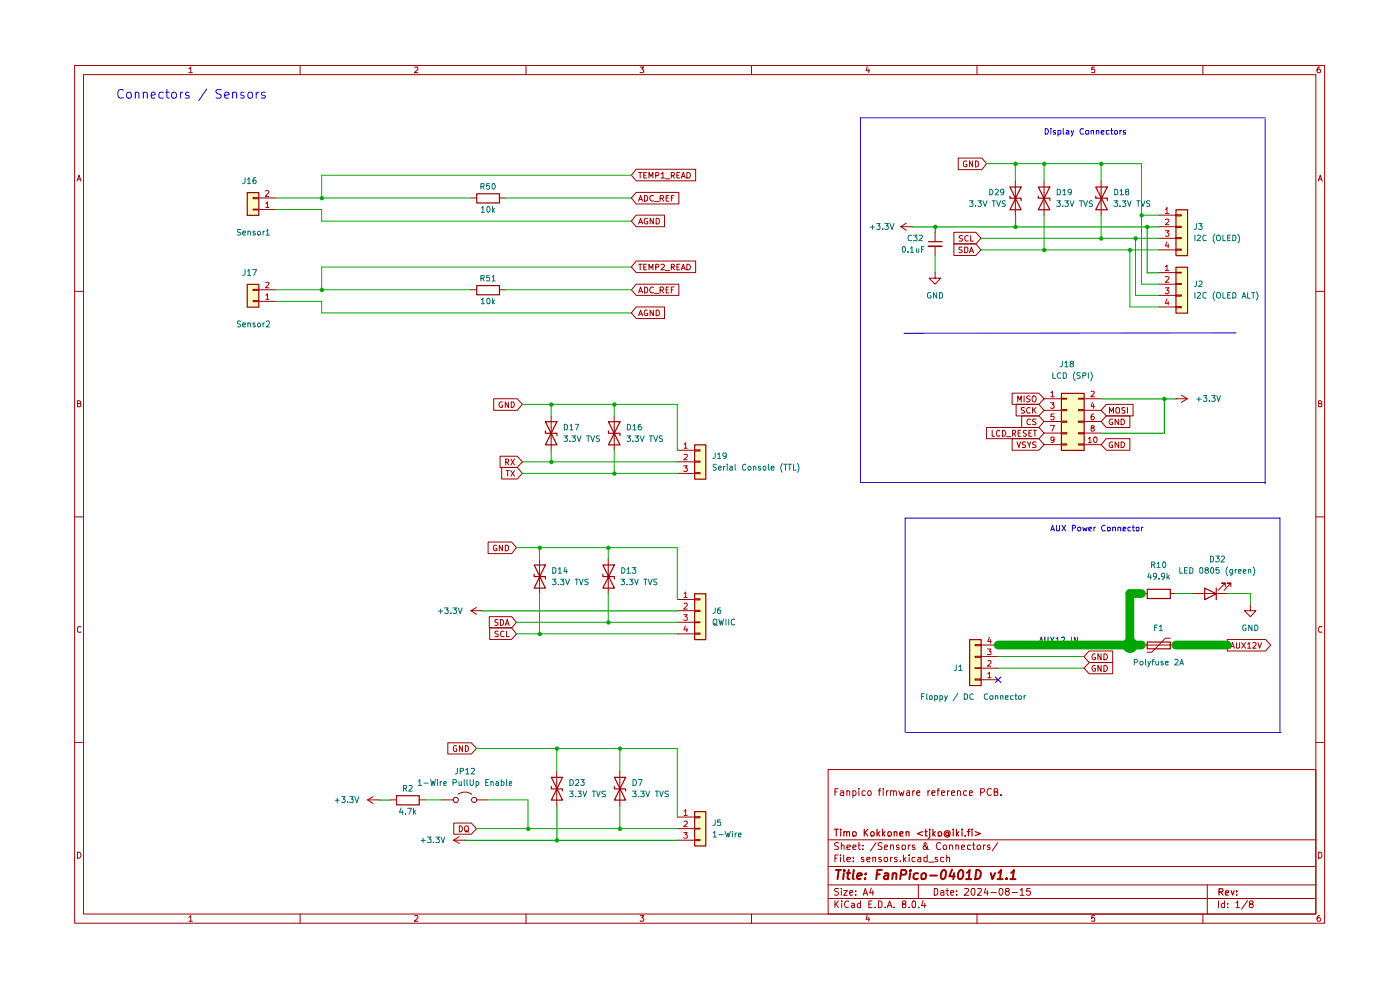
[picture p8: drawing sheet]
<svg xmlns="http://www.w3.org/2000/svg" width="297mm" height="210mm" viewBox="0 0 297 210" stroke-linecap="round" stroke-linejoin="round" font-family="sans-serif">
<g fill="none" stroke="#9b0000" stroke-width=".21">
<path d="M15.8 13.9h265.2v181.9h-265.2zM17.7 15.8h261.4v178.1h-261.4zM40 14.6l.5-.4v1.2M40 15.4h.8M63.7 13.9v1.9M88 14.3l.6-.1v.5l-.7 .7h.7M111.6 13.9v1.9M135.8 14.2h.8l-.5 .4 .5 .3-.1 .4h-.7M159.4 13.9v1.9M184 14.1l-.3 .9h.8M184.3 14.6v.8M207.3 13.9v1.9"/>
<path d="M232.2 14.2h-.6v.6l.1-.2h.4l.1 .2v.5h-.6M255.2 13.9v1.9M280 14.2a.55 .55 0 0 0-.6 .5l.2 .7h.4l.2-.2v-.3l-.3-.3h-.2l-.3 .3M16.3 38.4l.5-1.2 .4 1.2M16.5 38h.6M279.7 38.4l.4-1.2 .4 1.2M279.7 38h.6M15.8 61.8h1.9M279.1 61.8h1.9M16.4 85.6h.6v-.5l-.6-.1v1.3h.5l.3-.4-.3-.3M279.7 85.6h.5l.2-.3-.2-.3h-.5v1.3h.5l.2-.1v-.4l-.2-.2M15.8 109.6h1.9"/>
<path d="M279.1 109.6h1.9M17.2 133l-.6-.1-.2 .3v.7l.2 .2 .6-.1M280.4 133l-.5-.1-.2 .5 .2 .7 .5-.1M15.8 157.5h1.9M279.1 157.5h1.9M175.7 163.2h103.4v30.7h-103.4zM175.7 178.1h103.4M177.1 168h.4M177.8 167.3h-.7v1.4M177.9 178.8l-.6-.1-.3 .4 .1 .2a.56 .56 0 0 1 .6 .3 .56 .56 0 0 1 0 .6h-.7M178.3 167.8h.6l.1 .9M178.5 179.4l.1-.2 .5 .2v.8"/>
<path d="M178.5 178.7v1.5M179 168.1h-.5l-.3 .3 .3 .3h.5M179.7 179.7l.7-.1-.1-.3-.4-.1-.2 .2v.8h.6M179.7 167.9v-.1a.36 .36 0 0 1 .6 .2v.7M179.7 167.7v1M180.9 179.7l.7-.1-.2-.4h-.3l-.2 .2v.6l.1 .2h.5M180.9 167.8l.5-.1a.6 .6 0 0 1 0 1h-.5M180.9 167.7v1.5M182 179.2h.5M182.2 178.7v1.3l.1 .2h.2M182.2 167.3v.1M182.2 167.7v1"/>
<path d="M183.1 179.3v.1M183.6 167.8l-.5-.1-.2 .2v.7l.2 .1h.5M184.2 167.9l.4-.2a.6 .6 0 0 1 0 1h-.3a.6 .6 0 0 1-.1-.8zM185.8 178.7l-1.1 1.8M186.4 167.7h.5M186.9 167.3h-.3l-.1 .2v1.2M187.1 178.8l-.6-.1-.2 .4 .1 .2a.56 .56 0 0 1 .5 .3 .56 .56 0 0 1 0 .6h-.6M187.4 167.3v.1M187.4 167.7v1M187.6 179.7l.7-.1-.2-.4-.5 .2v.6l.1 .2h.5M188 167.7v1M188.5 167.7l-.5 .4"/>
<path d="M188.9 179.4l.2-.2 .5 .2v.8M188.9 167.9l.1-.1a.36 .36 0 0 1 .6 .2v.7M188.9 167.7v1M188.9 179.2v1M189.6 168l.1-.3 .4 .1 .1 .9M190.7 179.3l-.4-.1-.1 .2 .1 .3h.4v.5h-.5M190.7 167.7l.3 1 .3-.6 .2 .6 .3-1M191.4 179.3a.45 .45 0 0 1 .7 .2l-.2 .7h-.5zM192.4 167.8h.5l.1 .9M192.7 179.2v1M193 168.1h-.6l-.1 .3 .1 .3h.6M193.1 179.2l-.4 .3"/>
<path d="M193.6 167.7v1M194.1 179.3h-.6v.4h.6v.2v.3h-.6M194.1 167.7l-.5 .4M194.5 168.2l.7-.1-.2-.4-.4 .1-.1 .7 .2 .2h.4M196.8 179.4v.3l-.4 .5h-.4l-.2-.5 .7-.6-.2-.4-.2 .1a.46 .46 0 0 0 .2 .7l.5 .7h.2M196.9 167.7v1M197.3 167.7l-.4 .4M197.7 168.2l.7-.1-.2-.4-.4 .1-.1 .7 .2 .2h.4M198.8 167.7h.5M199.3 167.3h-.2l-.1 .2v1.2M199.6 178.9l-.1-.1a.75 .75 0 0 0-.9 .4 .75 .75 0 0 0 .3 1l.7-.1M199.7 168.2l.7-.1-.2-.4-.4 .1-.1 .7 .3 .2h.3"/>
<path d="M200.1 179.5l.2-.3h.3l.2 .3-.1 .6-.5 .1zM201 167.7v1M201.4 179.4l.3-.2 .4 .2v.8M201.4 167.7l-.4 .4M201.4 179.2v1M201.8 168.2l.7-.1-.1-.4-.5 .1-.1 .7 .3 .2h.3M202.8 179.4l.1-.2 .5 .2v.8M202.8 179.2v1M203.1 167.9l.1-.1a.36 .36 0 0 1 .6 .2v.7M203.1 167.7v1M204 179.7l.6-.1-.1-.4-.5 .2v.6v.2h.6M205.1 167.8l-.5-.1a.6 .6 0 0 0 0 1h.5"/>
<path d="M205.7 168.2l.6-.1-.1-.3h-.5v.9h.5M205.9 179.3l-.4-.1-.3 .3 .1 .7h.6M206.3 179.2h.5M206.5 178.7v1.3l.1 .2h.2M207.3 179.5l.2-.3h.3l.2 .3-.1 .6-.5 .1zM208 168.1l.7-.1 .2-.3-.1-.3-.8-.1v1.4M208.6 179.2v1M209 179.2l-.4 .3M210 179.3l-.4-.1-.1 .2 .1 .3h.4v.5h-.5M210.3 167.4l-.7-.1a.75 .75 0 0 0-.2 .9 .75 .75 0 0 0 .8 .5l.1-.1M210.9 168h.4l.4-.3-.2-.4h-.6v1.4h.5l.3-.1v-.5l-.4-.1M211.7 178.7l-1.2 1.8"/>
<path d="M212.3 168.6v.1M16.4 180.8a.65 .65 0 0 1 .8 .6 .65 .65 0 0 1-.8 .6zM40 194.6l.5-.4v1.2M40 195.4h.8M63.7 193.9v1.9M88 194.3l.6-.1v.5l-.7 .7h.7M111.6 193.9v1.9M135.8 194.2h.8l-.5 .5 .5 .2-.1 .4h-.7M159.4 193.9v1.9M175.7 190.6h103.4M175.7 187.7h103.4M175.7 183.8h103.4"/>
<path d="M177.1 191.1v1.4M177.1 182h.4M177.3 191.8l.6 .7M177.8 181.4h-.7v1.4M177.9 188.5l-.8 .1v.4l.6 .2 .2 .4-.4 .3-.5-.1M177.9 191.1l-.8 .8M178.3 181.4v.1M178.3 181.9v.9M178.5 188.5v.1M178.5 188.9v1M178.6 191.1v.2M178.6 191.6v.9"/>
<path d="M179 188.9h.7l-.7 1h.7M179 181.4v1.1l.2 .3M179.7 182.3l.7-.1-.1-.3h-.6v.1v.7h.6M180 191.3v-.1a.7 .7 0 0 0-.9 .5 .7 .7 0 0 0 .6 .8l.3-.1M180.3 189.4l.6-.2-.1-.3-.5 .1v.7l.1 .2 .4-.1M180.7 191.7l.4-.1 .2 .2v.7M181 182.6v.2M181 181.9v.1M181.3 191.9l-.7 .3 .2 .3 .5-.1M181.5 189.7v.2M181.5 189v.1M182.5 191.7a.45 .45 0 0 0-.6 .2l.1 .5h.5"/>
<path d="M182.5 191.1v1.4M183.1 180.1v.1M183.1 189.9l.5-1.4 .5 1.4M183.2 181.9h-.4l-.1 .1 .2 .3 .3 .1v.3h-.5M183.2 189.5h.8M183.9 182.3l.7-.1-.1-.3h-.5l-.1 .1 .1 .7h.5M184 194.1l-.3 .9h.8M184.3 194.6v.8M184.3 191.8h.5M184.8 188.4l-.3 1h.8M185 191.1h-.7v1.4h.7M185.2 182l.6-.1v.9"/>
<path d="M185.2 181.9v.9M185.2 188.9v1M185.7 192.4v.1M186.4 191.1h.3l.4 .3v.8l-.4 .3h-.3zM186.9 181.9h-.5v.3l.6 .3-.2 .3-.4-.1M187.6 182l.6-.1v.8a.45 .45 0 0 1-.7-.2zM187.8 192.4v.1M188.2 192.5l.5-1.4 .5 1.4M188.4 192.1h.7M188.9 181.9v.9M189.3 181.9h-.2l-.2 .2M189.7 192.4v.1"/>
<path d="M190.3 181.9h-.5l-.1 .1 .6 .4v.3h-.6M191 182.6v.2M191.7 191.8l-.3-.2v-.3l.3-.2 .4 .1v.5l-.7 .2v.5a.48 .48 0 0 0 .7 0 .48 .48 0 0 0 0-.6h-.2M191.7 181.4v1.4M191.8 182.2l.4 .6M192.2 181.9l-.5 .5M192.9 192.4v.1M192.9 181.4v.1M192.9 181.9v.9M193.5 191.3l.4-.2 .3 .2-.1 1.1h-.6zM194.1 181.9h-.6v.2v.6h.6M194.7 181.9h.6v.9"/>
<path d="M194.8 187.7v2.9M194.9 192.4v.1M195.3 182.2h-.4l-.2 .3 .2 .3 .4-.1M195.8 191l-.3 1.1h.9M196.2 191.6v.9M196.7 181.9l-.7 .1v.6l.3 .2 .4-.1M196.7 181.4v1.4M197 182.9h1.1M198.2 188.5h.5a.83 .83 0 0 1 .2 .9 .83 .83 0 0 1-.7 .5zM198.9 181.9h-.4l-.1 .1 .1 .3 .4 .1v.3h-.5M199.6 189h.6v.9M200.2 189.2l-.6 .2v.4h.6"/>
<path d="M200.2 181.9l-.6 .1v.6l.2 .2 .4-.1M200.7 188.9h.6M200.8 182l.6-.1v.9M200.8 181.4v1.4M200.9 188.5v1.2l.4 .2M201.7 189.4l.7-.2-.1-.2-.5-.1-.1 .2 .1 .7h.5M202.9 189.7v.2M202.9 189v.1M204.6 188.6l.7-.1 .2 .3-.9 1.1h.9M206.2 188.6l.5-.1a1.1 1.1 0 0 1-.2 1.4l-.3-.2-.2-.4zM207.3 193.9v1.9M207.4 188.6l.7-.1 .1 .3-.8 1.1h.8"/>
<path d="M209.1 188.4l-.3 1h.8M209.5 188.9v1M210.2 189.3h1.1M212.1 188.5a.75 .75 0 0 1 .8 .6 .75 .75 0 0 1-.5 .8 .89 .89 0 0 1-.3-1.4zM213.5 189.1l-.2-.3 .1-.2 .6-.1 .1 .3-.2 .3h-.5a.52 .52 0 0 0 .1 .8h.4a.46 .46 0 0 0 .3-.4 .46 .46 0 0 0-.3-.4M214.7 189.3h1.1M216.4 188.8l.4-.3v1.4M216.4 189.9h.9M218.5 188.5h-.7v.6l.6-.1 .2 .2-.1 .5-.1 .2-.6-.2M232.2 194.2h-.6v.6l.1-.1h.4l.1 .1v.5h-.6M255.2 193.9v1.9M256.1 187.7v6.2"/>
<path d="M258.5 191.1v1.4M259.8 191.7l-.5-.1-.2 .3 .1 .5h.6M259.8 191.1v1.4M260.4 192.4v.1M260.4 191.7v.1M262.2 191.5l.4-.4v1.4M262.2 192.5h.8M264.7 191l-1.3 1.9M265.3 191.8l-.3-.5a.46 .46 0 0 1 .4-.2 .46 .46 0 0 1 .5 .2l-.1 .4-.7 .2a.43 .43 0 0 0 0 .5 .43 .43 0 0 0 .6 0 .43 .43 0 0 0 .1-.5l-.2-.1M279.7 180.8h.4l.3 .3v.6l-.3 .3h-.4zM280 194.2a.55 .55 0 0 0-.6 .5l.2 .7h.4l.2-.2v-.3l-.3-.2h-.2l-.3 .2"/>
</g>
<g fill="none" stroke="#9b0000" stroke-width=".25">
<path d="M177 175.9h.8M177.4 175.9v1.4M178.4 175.9v.2M178.4 176.4v.9M179 176.6l.2-.2 .4 .2v.7M179 176.4v.9M179.6 176.6l.3-.2 .3 .1v.8M180.9 176.6l.1-.1a.45 .45 0 0 1 .7 .2l-.2 .6h-.5zM183.3 175.9v1.4M183.5 176.6l.6 .7M184.1 175.9l-.8 .8M184.7 176.7l.3-.3h.2l.3 .3-.2 .6h-.5z"/>
<path d="M186.1 175.9v1.4M186.2 176.8l.4 .5M186.6 176.4l-.5 .5M187.2 175.9v1.4M187.3 176.8l.5 .5M187.8 176.4l-.6 .5M188.4 176.5a.45 .45 0 0 1 .7 .2l-.2 .6h-.5zM189.7 176.6l.2-.2 .4 .2v.7M189.7 176.4v.9M190.9 176.9l.7-.2v-.2l-.5-.1-.2 .2 .1 .7h.6M192.2 176.6l.2-.2 .4 .2v.7M192.2 176.4v.9"/>
<path d="M195.7 176.4l-1.1 .4 1.1 .5M196.2 176.4h.5M196.4 175.9v1.3l.1 .1h.2M197.2 176.4v1.3l-.3 .1M197.2 175.9v.2M197.9 175.9v1.4M198 176.8l.4 .5M198.4 176.4l-.5 .5M199.1 176.5a.45 .45 0 0 1 .7 .2l-.2 .6h-.5zM201.2 176.7l-.4-.1-.2 .2 .3 .5 .3-.2M201.2 176.6v.5l.2 .1 .2-.1-.1-.7-.3-.2h-.5a.68 .68 0 0 0-.3 1.1 .68 .68 0 0 0 1.1 0M202.2 175.9v.2"/>
<path d="M202.2 176.4v.9M202.9 175.9v1.4M203 176.8l.4 .5M203.4 176.4l-.5 .5M204.1 175.9v.2M204.1 176.4v.9M204.8 177.3h.1M205.2 176.4h.6M205.8 175.9l-.4 .1v1.3M206.2 175.9v.2M206.2 176.4v.9M206.9 176.4l1.1 .4-1.1 .5"/>
<path d="M258.6 189.2h.7l.2-.3-.1-.3-.8-.1v1.4M259 189.2l.5 .7M260 189.4l.6-.1-.1-.4-.4 .1-.1 .7 .1 .2h.5M261.2 188.9l.3 1 .3-1M262.3 189.8v.1M262.3 189v.2"/>
</g>
<g fill="none" stroke="#9b0000" stroke-width=".42">
<path d="M177.3 184.5h1.1M177.9 184.5l-.2 2M179 185.2l-.1 1.3M179.1 184.5v.3M179.6 185.2h.8M180 184.5l-.2 1.7 .4 .3M181.1 184.5l-.2 1.7 .2 .3M181.8 185.9l1-.3v-.3a.6 .6 0 0 0-.9 .2v.9h.7M183.5 186.3v.2M183.7 185.3l.1 .1-.2 .1 .1-.2-.1 .2M186 185.5h.6M187.1 184.5h-1l-.2 2"/>
<path d="M187.7 185.3h.7l-.1 1.2M188.4 185.6a.85 .85 0 0 0-.9 .5l.3 .4 .5-.1M189.4 185.4l.3-.2 .4 .1v1.2M189.4 185.2l-.1 1.3M191.1 185.5h1l.2-.5-.1-.2-.2-.3h-.8l-.2 2M193.1 185.2l-.2 1.3M193.2 184.5l-.1 .3 .2-.1-.1-.2-.1 .3M194.8 185.3a.65 .65 0 0 0-1 .2v.8a.64 .64 0 0 0 .9 .1M195.5 185.5l.4-.3 .5 .2v.7l-.2 .3-.5 .1-.2-.2zM197.3 185.7h1.5M199.9 184.8l.3-.3a.6 .6 0 0 1 .5 .8l-.2 .8-.4 .4-.3-.1-.2-.3v-.8zM202 184.4l-.6 1.5h1.2"/>
<path d="M202.4 185.2l-.2 1.3M203.5 184.8l.3-.3 .5 .3a1.29 1.29 0 0 1-.5 1.7l-.4-.1-.2-.3v-.8zM204.9 186.5h1.1M205.1 185.1l.4-.2 .2-.4-.2 2M207.1 184.5a.84 .84 0 0 1 1 .5 1.05 1.05 0 0 1-1.2 1.5zM210.2 185.2l.3 1.3 .6-1.3M211.6 186.5h1.1M211.8 185.1l.6-.6-.3 2M213.6 186.3l.1 .1h-.3l.2-.1-.1 .2M214.3 186.5h1.1M214.5 185.1l.4-.2 .2-.4-.3 2"/>
</g>
<g fill="#feffc5">
<path d="M52.4 40.8h2.5v4.8h-2.5z"/>
<path d="M52.4 60.3h2.5v4.8h-2.5z"/>
<path d="M205.7 135.6h2.4v9.8h-2.4z"/>
<path d="M147.3 125.9h2.4v9.7h-2.4z"/>
<path d="M147.3 94.3h2.4v7.3h-2.4z"/>
<path d="M249.4 44.5h2.5v9.7h-2.5z"/>
<path d="M249.4 56.6h2.5v9.8h-2.5z"/>
<path d="M225.1 83.4h4.9v12.1h-4.9z"/>
<path d="M147.3 172.1h2.4v7.3h-2.4z"/>
</g>
<g fill="none" stroke="#9b0000" stroke-width=".21">
<path d="M135 35.9h12.6v2.5h-12.6l-1.1-1.2zM135.5 36.6h.7M135.8 36.6v1.2M136.6 37.2h.4M137.2 36.6h-.6v1.2h.6M137.7 37.8v-1.2l.4 .8 .4-.8v1.2M139.1 37.3l.6-.1v-.5l-.6-.1v1.2M140.2 36.9l.4-.3v1.2M140.2 37.8h.8M141.1 37.9h1M142.4 37.3l.6-.1v-.5l-.6-.1v1.2M142.7 37.3l.4 .5"/>
<path d="M143.6 37.2h.4M144.2 36.6h-.6v1.2h.6M144.5 37.8l.5-1.2 .4 1.2M144.6 37.4h.6M145.7 36.6a.66 .66 0 0 1 .7 .4 .66 .66 0 0 1-.2 .8h-.5zM203.3 33.5h5l1 1.2-1 1.3h-5zM205.1 34.2h-.5l-.2 .3v.6l.2 .2 .3 .1 .2-.2v-.3h-.2M206.3 34.1v1.3l-.6-1.3v1.3M206.9 34.1a.64 .64 0 0 1 .7 .7 .64 .64 0 0 1-.7 .6zM215.4 38.4v7.2M221.5 38.4v7.2M233.6 38.4v7.2"/>
<path d="M53.7 41.9h1.2v.3h-1.2zM53.7 44.4h1.2v.1h-1.2zM54.9 44.5h3.6M54.9 42h3.6M99.9 42h1.2M105.9 42h1.3M135 40.8h9v2.5h-9l-1.1-1.3zM135 55.4h12.6v2.4h-12.6l-1.1-1.2zM135 45.6h6v2.5h-6l-1.1-1.2zM135.5 42.7l.4-1.2 .4 1.2M135.5 47.5l.4-1.2 .4 1.2M135.5 56.1h.7"/>
<path d="M135.6 42.3h.6M135.6 47.2h.6M135.8 56.1v1.1M136.6 56.6h.4M136.7 41.5h.5a.66 .66 0 0 1 .2 .7 .66 .66 0 0 1-.7 .5zM137.2 56.1h-.6v1.1h.6M137.3 46.4l-.1-.1a.66 .66 0 0 0-.5 .5 .66 .66 0 0 0 .2 .7l.5-.1v-.4h-.2M137.7 57.2v-1.1l.4 .8 .4-.8v1.1M138.6 41.6l-.5-.1a.66 .66 0 0 0-.3 .7 .66 .66 0 0 0 .6 .5l.2-.1M138.6 46.3v1.2l-.7-1.2v1.2M138.9 42.8h.9M139.1 56.6h.6v-.5h-.6v1.1"/>
<path d="M139.2 46.3h.3l.4 .3v.6l-.2 .3h-.5zM140 42.1l.7-.1 .1-.3-.2-.2h-.6v1.2M140.2 56.1h.5l.3 .2-.8 .9h.8M140.4 42.1l.4 .6M141.1 57.4h1M141.3 42h.4M141.9 41.5h-.6v1.2h.6M142.4 56.6h.6v-.5h-.6v1.1M142.4 42h.3M142.7 56.6l.4 .6M143 41.5h-.6v1.2M143.6 56.6h.4"/>
<path d="M144.2 56.1h-.6v1.1h.6M144.5 57.2l.5-1.1 .4 1.1M144.6 56.9h.6M145.7 56.1a.66 .66 0 0 1 .7 .3 .66 .66 0 0 1-.2 .8h-.5zM191.1 48.1h2.4M191.1 48.1l1.2 .8M192.3 47.3l-1.2 .8M193.5 48.1h.1M198.4 57.8v1.2h1.2l-1.2 1.3-1.3-1.3h1.3M198.4 57.8h.1M198.4 49.3v1.9M198.4 52.2v2"/>
<path d="M202.4 49.3h4.6l1.1 1.2-1.1 1.2h-4.6zM202.4 51.7h4.6l1.1 1.3-1.1 1.2h-4.6zM204.1 52.4l-.6 .1v.3l.6 .5-.2 .3-.4-.1M204.2 50h-.7v.5l.5 .1 .2 .4-.2 .1h-.5M204.6 52.4h.5l.2 .3v.6l-.3 .3h-.4zM205.4 50a.61 .61 0 0 0-.8 .4 .61 .61 0 0 0 .3 .7h.5M205.7 53.6l.4-1.2 .4 1.2M205.8 53.3h.6M205.9 50v1.1h.6M245.8 45.6h3.6M245.8 48.1h3.6M245.8 50.5h3.6"/>
<path d="M245.8 53h3.6M245.8 57.8h3.6M249.4 52.8h1.2v.3h-1.2zM249.4 50.4h1.2v.2h-1.2zM249.4 48h1.2v.3h-1.2zM249.4 45.6h1.2v.2h-1.2zM249.4 57.7h1.2v.2h-1.2zM53.7 61.4h1.2v.2h-1.2zM53.7 63.8h1.2v.2h-1.2zM54.9 63.9h3.6M54.9 61.5h3.6M99.9 61.5h1.2"/>
<path d="M105.9 61.5h1.3M135 65.1h6v2.5h-6l-1.1-1.2zM135 60.3h9v2.4h-9l-1.1-1.2zM135.5 67l.4-1.2 .4 1.2M135.5 62.1l.4-1.2 .4 1.2M135.6 66.6h.6M135.6 61.8h.6M136.7 60.9a.64 .64 0 0 1 .7 .6 .64 .64 0 0 1-.7 .6zM137.3 65.8h-.4a.61 .61 0 0 0-.3 .8 .61 .61 0 0 0 .8 .3v-.4h-.2M138.6 65.8v1.2l-.7-1.2v1.2M138.6 61l-.2-.1a.64 .64 0 0 0-.6 .6 .64 .64 0 0 0 .6 .6l.2-.1M138.9 62.2h.9"/>
<path d="M139.2 65.8h.5l.2 .2v.7l-.4 .3h-.3zM140 61.6h.5l.3-.5-.3-.2h-.5v1.2M140.4 61.6l.4 .5M141.3 61.5h.4M141.9 60.9h-.6v1.2h.6M142.4 61.5h.3M143 60.9h-.6v1.2M245.8 60.3h3.6M245.8 62.7h3.6M245.8 65.1h3.6M249.4 65h1.2v.3h-1.2zM249.4 62.6h1.2v.2h-1.2z"/>
<path d="M249.4 60.1h1.2v.3h-1.2zM104.7 84.6h5l1.1 1.2-1.1 1.2h-5zM106.1 96.8h3.6l1.1 1.2-1.1 1.1h-3.6zM106.4 99.1h3.3l1.1 1.3-1.1 1.2h-3.3zM106.6 85.3h-.5a.66 .66 0 0 0-.3 .7 .66 .66 0 0 0 .6 .4h.2v-.5h-.2M107.3 98h.6v-.5l-.6-.1v1.2M107.4 99.8h.6M107.5 98l.5 .6M107.7 99.8v1.2M107.9 85.3v1.1l-.7-1.1v1.1M108.4 97.4l.7 1.2M108.4 99.8l.7 1.2"/>
<path d="M108.5 85.3h.4a.66 .66 0 0 1 .2 .7 .66 .66 0 0 1-.6 .4zM109.1 97.4l-.7 1.2M109.1 99.8l-.7 1.2M116.9 88.2v7.3M130.3 88.2v7.3M143.7 95.5h3.6M143.7 98h3.6M147.3 97.8h1.2v.2h-1.2zM147.3 95.4h1.2v.3h-1.2zM209.3 90.7h11.1l1.1 1.2-1.1 1.2h-11.1zM210.5 91.3v1.2h.5M212.1 91.4l-.3-.1-.4 .3 .1 .8 .3 .1 .3-.1"/>
<path d="M212.7 91.3a.64 .64 0 0 1 .7 .6 .64 .64 0 0 1-.7 .6zM213.5 92.6h1M214.7 83.4h5.7l1.1 1.2-1.1 1.2h-5.7zM214.7 93.1h5.7l1.1 1.2-1.1 1.2h-5.7zM214.8 91.9h.6v-.5l-.6-.1v1.2M215.1 91.9l.4 .6M215.6 85.8h4.8l1.1 1.2-1.1 1.2h-4.8zM215.7 93.7l.5 1.2 .3-1.2M215.9 85.3v-1.3l.4 .8 .4-.8v1.3M216 91.9h.4M216.6 91.3h-.6v1.2h.6M216.7 88.2h3.7l1.1 1.2-1.1 1.3h-3.7z"/>
<path d="M217.3 84v1.3M217.3 86.5h-.6v.4l.6 .4v.3h-.6M217.6 93.8h-.7v.4l.5 .2 .2 .3-.2 .2h-.6M217.8 91.4l-.5-.1-.2 .1v.4l.7 .4-.3 .3h-.4M217.9 93.7l.5 .7 .3-.7M218.3 91.9h.4M218.4 94.4v.5M218.5 84.1l-.5-.1-.2 .2v.3l.7 .3-.2 .5-.5-.1M218.5 86.5a.61 .61 0 0 0-.7 .3 .61 .61 0 0 0 .2 .8l.5-.1M218.6 89l-.5-.1a.61 .61 0 0 0-.3 .8 .61 .61 0 0 0 .8 .3M218.9 91.3h-.6v1.2h.6M219 84.2l.3-.2 .3 .1a.8 .8 0 0 1-.1 1.2h-.2a.79 .79 0 0 1-.3-1.1z"/>
<path d="M219 86.4v1.2M219.2 91.3h.7M219.3 87l.5 .6M219.5 91.3v1.2M219.8 88.9h-.6l-.2 .2 .2 .3 .6 .3-.1 .3h-.7M219.8 93.8h-.7v.4l.5 .2 .2 .3-.2 .2h-.6M219.8 86.4l-.8 .7M221.5 91.9h3.6M221.5 84.6h3.6M221.5 94.3h3.6M221.5 87h3.6M221.5 89.4h3.6"/>
<path d="M225.1 94.2h1.2v.2h-1.2zM225.1 91.8h1.2v.2h-1.2zM225.1 89.3h1.2v.3h-1.2zM225.1 86.9h1.2v.2h-1.2zM225.1 84.5h1.2v.2h-1.2zM228.8 94.2h1.2v.2h-1.2zM228.8 91.8h1.2v.2h-1.2zM228.8 89.3h1.2v.3h-1.2zM228.8 86.9h1.2v.2h-1.2zM228.8 84.5h1.2v.2h-1.2zM230 91.9h3.6M230 84.6h3.6"/>
<path d="M230 94.3h3.6M230 87h3.6M230 89.4h3.6M234.7 88.2h5v2.5h-5l-1.1-1.3zM234.7 93.1h5v2.4h-5l-1.1-1.2zM234.7 85.8h5.7v2.4h-5.7l-1.1-1.2zM235.4 87.6v-1.2l.4 .9 .4-.9v1.2M236.1 88.9h-.6a.61 .61 0 0 0-.2 .8 .61 .61 0 0 0 .8 .3v-.4h-.3M236.1 93.8a.61 .61 0 0 0-.8 .3 .61 .61 0 0 0 .2 .8h.6v-.5h-.3M236.7 86.6l.3-.2 .5 .2v.9l-.2 .1h-.4l-.2-.1zM237.3 88.9v1.2l-.7-1.2v1.2M237.3 93.7v1.2l-.7-1.2v1.2"/>
<path d="M237.8 88.9h.5a.66 .66 0 0 1 .3 .8 .66 .66 0 0 1-.8 .4zM237.8 93.7a.66 .66 0 0 1 .8 .4 .66 .66 0 0 1-.3 .8h-.5zM238.7 86.5h-.7l.1 .5a.47 .47 0 0 1 .4 .1 .47 .47 0 0 1 .1 .5h-.6M239.2 86.4v1.2M249.4 84.6h.1M249.4 84.6h2.5M250.6 83.8l1.3 .8M251.9 84.6l-1.3 .7M103.5 115h5l1.1 1.2-1.1 1.2h-5zM105.3 115.7h-.4a.61 .61 0 0 0-.3 .7 .61 .61 0 0 0 .8 .4v-.5h-.2M106.6 115.7v1.1l-.7-1.1v1.1M107.2 115.7h.5l.2 .2v.7l-.4 .2h-.3z"/>
<path d="M114.5 118.6v7.3M129 118.6v7.3M143.7 100.4h3.6M147.3 100.2h1.2v.3h-1.2zM99.9 129.5l1.2 .8M99.9 129.5h2.4M101.1 128.9l-1.2 .6M102.3 129.5h.1M103.8 130.8h4.7l1.1 1.2-1.1 1.2h-4.7zM103.9 133.2h4.6l1.1 1.3-1.1 1.1h-4.6zM105.7 133.9h-.5l-.2 .2 .2 .4 .5 .1v.4h-.7M105.7 131.5l-.5-.1-.2 .2v.3l.5 .2 .2 .2-.3 .4-.4-.1"/>
<path d="M106.2 131.4a.64 .64 0 0 1 .7 .6 .64 .64 0 0 1-.7 .7zM106.9 133.9h-.2a.67 .67 0 0 0-.5 .5 .67 .67 0 0 0 .2 .6h.5M107.2 132.7l.4-1.3 .4 1.3M107.4 132.3h.5M107.4 133.9v1.1h.6M143.7 129.5h3.6M143.7 127.2h3.6M143.7 132h3.6M143.7 134.5h3.6M147.3 134.3h1.2v.2h-1.2zM147.3 131.9h1.2v.2h-1.2zM147.3 129.5h1.2v.2h-1.2z"/>
<path d="M147.3 127h1.2v.3h-1.2zM206.8 136.7h1.3v.3h-1.3zM206.8 139.2h1.3v.2h-1.3zM208.1 139.3h3.7M208.1 136.8h3.7M231.1 138.1h5v2.4h-5l-1.1-1.2zM232.3 138.8l-.1-.1a.6 .6 0 0 0-.5 .6 .6 .6 0 0 0 .6 .6l.1-.5h-.2M233.6 138.7v1.3l-.7-1.3v1.3M234.2 138.7a.65 .65 0 0 1 .8 .6 .65 .65 0 0 1-.8 .7zM242.1 136.8h7.3M242.1 125.9h1.2M248.2 135.4h-1l-2.9 2.9h-1"/>
<path d="M248.2 125.9h1.2M253.1 125.9h7.3M259.9 124.5v-.8h-.7h.7l-1.5 1.5M260.4 135.6h8.1l1.1 1.2-1.1 1.3h-8.1zM261 137.5l.5-1.2 .4 1.2M261.1 124.5v-.8h-.7h.7l-1.4 1.5M261.2 137.2h.5M262.3 136.3v1.1l.2 .1h.2l.3-.3v-.9M263.4 136.3l.8 1.2M264.2 136.3l-.8 1.2M264.7 136.7l.3-.4v1.2M264.7 137.5h.6"/>
<path d="M265.3 128.4v1.1h1.1l-1.1 1.3-1.3-1.3h1.3M265.3 128.4h.1M265.8 136.4h.6v.4l-.6 .7h.6M266.9 136.3l.3 1.2 .4-1.2M95 157.6h5l1.1 1.2-1.1 1.1h-5zM96.9 158.2h-.4l-.3 .3v.6l.3 .3 .4-.1v-.5h-.2M98.1 158.2v1.2l-.6-1.2v1.2M98.7 158.2a.64 .64 0 0 1 .7 .6 .64 .64 0 0 1-.7 .6zM206.8 141.6h1.3v.2h-1.3zM206.8 144h1.3v.3h-1.3zM208.1 144.2h3.7M208.1 141.7h3.7"/>
<path d="M231.1 140.5h5v2.4h-5l-1.1-1.2zM232.3 141.2l-.1-.1a.64 .64 0 0 0-.5 .6 .64 .64 0 0 0 .5 .7l.2-.2v-.4h-.2M233.6 141.1v1.3l-.7-1.3v1.3M234.2 141.1a.65 .65 0 0 1 .8 .7 .65 .65 0 0 1-.8 .6zM78 169.7h2.4M78 169.7l1.2 .7M79.2 169l-1.2 .7M80.4 169.7h.1M82.8 169.7h1.3M88.9 169.7h1.3M93.8 169.7h2.4M96.2 178.2l1.3 .7"/>
<path d="M96.2 178.2h2.4M96.3 174.6h3.7l1.1 1.2-1.1 1.2h-3.7zM97.2 168.5a2.42 2.42 0 0 1 2.9 0M97.5 175.2a.64 .64 0 0 1 .6 .6 .64 .64 0 0 1-.6 .6zM97.5 177.5l-1.3 .7M98.6 175.3l.3-.1 .4 .1 .1 .7-.3 .4-.5-.1zM98.6 178.2h.1M98.8 176.1l.7 .4M101.1 169.7h2.4M118.1 163.6v7.3M131.5 163.6v7.3M143.7 178.2h3.6"/>
<path d="M143.7 173.3h3.6M143.7 175.8h3.6M147.3 178.1h1.2v.2h-1.2zM147.3 175.7h1.2v.2h-1.2zM147.3 173.2h1.2v.3h-1.2z"/>
<circle cx="96.7" cy="169.7" r=".55"/>
<circle cx="100.6" cy="169.7" r=".55"/>
</g>
<g fill="none" stroke="#9b0000" stroke-width=".25">
<path d="M214.3 39.7l2.3 4.8h-2.3l2.3-4.8zM220.3 39.7l2.4 4.8h-2.4l2.4-4.8zM232.5 39.7l2.4 4.8h-2.4l2.4-4.8zM52.5 40.9h2.4v4.8h-2.4zM101.1 41.1h4.9v2h-4.9zM197 51.3h2.9M214.3 41.6v.4h2.3v.5M220.3 41.6v.4h2.4v.5M232.5 41.6v.4h2.4v.5M249.5 44.5h2.4v9.7h-2.4zM249.5 56.7h2.4v9.7h-2.4zM52.5 60.3h2.4v4.9h-2.4z"/>
<path d="M101.1 60.6h4.9v1.9h-4.9zM115.7 91.4v.5h2.5v.5M115.7 89.5l2.5 4.9h-2.5l2.5-4.9zM129.1 91.4v.5h2.4v.5M129.1 89.5l2.4 4.9h-2.4l2.4-4.9zM147.4 94.4h2.3v7.2h-2.3zM225.2 83.4h4.8v12.1h-4.8zM113.3 119.8l2.4 5h-2.4l2.4-5zM127.9 119.8l2.4 5h-2.4l2.4-5zM113.3 121.8v.5h2.4v.5M127.9 121.8v.5h2.4v.5M147.4 125.9h2.3v9.8h-2.3z"/>
<path d="M205.7 135.7h2.5v9.7h-2.5zM243.4 136.2h4.9v1.4h-4.9zM243.4 125h4.9v2h-4.9zM255.6 124.8l2.4 1.1-2.4 1.3zM258 124.8v2.4M84.1 168.8h4.8v1.9h-4.8zM117 166.8v.5h2.3v.5M117 164.9l2.3 4.8h-2.3l2.3-4.8zM130.3 166.8v.5h2.4v.5M130.3 164.9l2.4 4.8h-2.4l2.4-4.8zM147.4 172.2h2.3v7.3h-2.3z"/>
</g>
<g fill="none" stroke="#c00000" stroke-width=".21">
<path d="M56.4 43.2l.3-.4v1.2M56.4 40.6l.4-.2 .3 .3-.8 1h.8M56.4 59.9h.4l.3 .3-.8 .8h.8M56.4 44h.7M247.2 44.4h.2l.2-.4v1.3M247.2 46.6l.5-.1 .3 .2-.8 1h.8M247.2 48.9h.8l-.4 .5 .4 .2-.1 .4h-.7M247.2 56.6l.4-.4v1.2M247.2 58.8l.6-.1 .2 .1-.1 .4-.7 .7h.8M247.2 45.3h.8M247.2 57.4h.8M247.6 51.3l-.4 .9h.8"/>
<path d="M247.8 51.7v.9M56.4 62.7l.3-.4v1.2M56.4 63.5h.7M247.2 61h.8l-.4 .6h.3l.1 .5-.3 .2h-.3l-.2-.2M247.6 63.4l-.4 .9h.8M247.8 63.9v.8M145 98.8h.8l-.4 .4 .4 .1v.6h-.8M145.1 94.2l.4-.3v1.2M145.1 96.4h.7v.5l-.8 .6h.8M145.1 95.1h.7M222.8 85.4h.8l-.3 .5h.3v.6h-.8M222.8 90.3h.9l-.5 1.1"/>
<path d="M222.9 83.3l.4-.3v1.2M222.9 84.2h.7M223.6 87.8h-.6l-.1 .6 .6-.1 .1 .6-.2 .2h-.3l-.2-.2M223.6 93.2l-.2 .3-.4-.1v-.7l.6 .1v.8l-.6 .3M230.9 93.1l.3-.4v1.2M230.9 93.9h.7M231.5 83.1l.4-.1 .3 .3-.8 .9h.8M231.6 90.8l-.1-.1v-.4h.6l.1 .2-.2 .3h-.4l-.1 .1 .1 .5h.4l.2-.1v-.3l-.3-.2M231.7 85.3l-.2 .9h.7M232 87.8l-.4 .1-.1 .2v.8l.4 .2 .3-.3-.2-.5h-.4l-.1 .3M232 85.8v.8M232.1 92.9l.1-.2 .4 .1a.66 .66 0 0 1-.3 1.1l-.1-.1a.67 .67 0 0 1-.1-.9z"/>
<path d="M145 130.4h.8l-.4 .4 .4 .2v.5h-.8M145.1 125.9l.4-.3v1.1M145.1 128.1l.2-.2 .4 .1 .1 .4-.8 .8h.8M145.1 126.7h.7M145.4 132.8l-.3 .8h.8M145.7 133.2v.8M209.5 137.7h.7l-.3 .5 .3 .1v.5h-.7M209.9 135.2l-.3 .9h.7M210.1 135.6v.9M209.6 142.9l.3-.3v1.2M209.6 140.2h.6v.4l-.7 .7h.7M209.6 143.8h.6"/>
<path d="M145 176.6h.8l-.4 .4 .4 .2v.5h-.8M145.1 172l.4-.3v1.3M145.1 174.2h.7v.5l-.8 .6h.8M145.1 173h.7"/>
</g>
<path d="M220.5 136.4l.4-1.3 .3 1.3M220.6 136.1h.6M221.7 135.1v1l.2 .3 .4-.2v-1.1M222.8 135.1l.8 1.3M223.6 135.1l-.8 1.3M224 135.5h.2l.2-.4v1.3M224 136.4h.7M225.2 135.3l.4-.2 .3 .4-.8 .9h.8M226.1 136.5h1M227.3 135.1v1.3M228.6 135.1v1.3l-.7-1.3v1.3" fill="none" stroke="#0c0c0c" stroke-width=".21"/>
<path d="M196.9 52.2h2.9" fill="none" stroke="#9b0000" stroke-width=".34"/>
<g fill="none" stroke="#00a600" stroke-width=".21">
<path d="M133.9 37.2h-65.7v4.8M209.3 34.7h32.8v25.6h3.7M215.4 34.7v3.7M221.5 34.7v3.7M233.6 34.7v3.7M58.5 44.5h9.7v2.4h65.7M58.5 42h41.4M107.2 42h26.7M133.9 56.6h-65.7v4.9M198.4 54.2v3.6M208.1 53h37.7M208.1 50.5h37.7"/>
<path d="M221.5 45.6v7.4M233.6 45.6v4.9M239.7 53v12.1h6.1M240.9 50.5v12.2h4.9M242.1 45.6h3.7M58.5 61.5h41.4M58.5 63.9h9.7v2.5h65.7M107.2 61.5h26.7M110.8 98h32.9M110.8 85.8h32.9v9.7M116.9 85.8v2.4M116.9 95.5v2.5"/>
<path d="M130.3 85.8v2.4M130.3 95.5v4.9M109.6 116.2h34.1v11M110.8 100.4h32.9M114.5 116.2v2.4M129 116.2v2.4M109.6 134.5h34.1M109.6 132h34.1M114.5 125.9v8.6M129 125.9v6.1M211.8 139.3h18.2M249.4 125.9h3.7"/>
<path d="M260.4 125.9h4.9v2.5M101.1 158.8h42.6v14.5M118.1 158.8v4.8M131.5 158.8v4.8M211.8 141.7h18.2M90.2 169.7h3.6M101.1 175.8h42.6M103.5 169.7h8.5v6.1M131.5 170.9v4.9"/>
</g>
<path d="M193.5 48.1h52.3M198.4 48.1v1.2M215.4 45.7v2.4M243.4 48.1v9.8h2.4M233.6 84.6h15.9M247 84.6v7.3h-13.4M102.3 129.6h41.4M80.5 169.7h2.3M98.7 178.3h45M118.2 171v7.3" fill="none" stroke="#00a600" stroke-width=".25"/>
<path d="M211.8 136.8h30.3M242.1 125.9h-2.4v10.9M249.4 136.8h11" fill="none" stroke="#00a600" stroke-width="1.9"/>
<g fill="none" stroke="#1900cf" stroke-width=".21">
<path d="M26.2 19.1h-.1a.71 .71 0 0 0-1 .3 .85 .85 0 0 0 0 1.1 .85 .85 0 0 0 1.1 .2M27 19.6h.5l.4 .4v.5l-.4 .3a.52 .52 0 0 1-.7-.3zM28.7 19.8l.3-.2h.4l.1 1.2M28.7 19.6v1.2M30.4 19.8l.3-.2h.5v1.2M30.4 19.6v1.2M34.6 19.6h-.6l-.3 .4v.5l.2 .2h.7M35.1 19.6h.8M35.4 19v1.6l.5 .2M36.6 19.6h.5l.3 .4v.5l-.3 .3a.52 .52 0 0 1-.7-.3zM38.3 19.6v1.2M38.8 19.6h-.4l-.1 .4"/>
<path d="M40 19.6h-.4l-.2 .3 .1 .3 .5 .1v.4h-.6M43.9 18.9l-1.7 2.4M46.9 19.1l-.7-.1-.3 .1-.1 .4 .2 .3 .7 .3 .2 .4-.3 .3-.8-.1M49.4 19.8l.2-.2h.5l.1 1.2M49.4 19.6v1.2M51.7 19.6h-.4l-.2 .3v.3l.6 .1v.4h-.6M52.7 19.6h.7l.2 .9a.55 .55 0 0 1-.5 .3 .55 .55 0 0 1-.5-.3zM54.4 19.6v1.2M55 19.6h-.4l-.2 .4M56.2 19.6a.47 .47 0 0 0-.7 .4l.8 .5-.2 .3-.6-.1M32.1 20.2l.8-.1v-.5h-.6l-.2 .3 .1 .8h.7M47.7 20.2l.9-.1-.2-.5h-.5l-.2 .3 .1 .8h.6"/>
<path d="M221.7 27.3a.66 .66 0 0 1 .7 .4 .66 .66 0 0 1-.2 .7h-.5zM222.9 27.3h.1M222.9 27.7v.7M223.9 27.7h-.4l-.1 .2 .2 .2h.3v.3h-.5M224.5 28.4h.5v-.7h-.5v1.2M225.6 27.3v1l.1 .1M226.2 27.7h.5v.2v.5h-.5l-.1-.2 .2-.2 .4-.1M227.2 27.7l.3 .7M227.8 27.7l-.4 1.1-.2 .1M229.9 27.3h-.3a.67 .67 0 0 0-.5 .5 .67 .67 0 0 0 .3 .6h.5M230.3 27.9l.2-.2h.4v.7h-.4l-.2-.1zM231.5 27.8l.5-.1v.7"/>
<path d="M231.5 27.7v.7M232.6 27.8l.5-.1v.7M232.6 27.7v.7M233.6 28.1l.6-.2v-.2h-.5l-.1 .2 .1 .5h.5M235.3 27.7l-.6 .1v.6h.6M235.6 27.7h.5M235.8 27.3v1.1h.3M236.4 27.9l.2-.2h.3l.2 .2v.4l-.2 .1h-.3l-.2-.1zM237.6 27.7v.7M237.9 27.7h-.2l-.1 .2M238.8 27.7h-.5v.2l.1 .2h.4v.3h-.5M268.4 25.2v77.4"/>
<path d="M268.4 25h-85.9v77.4h85.9M262.2 70.6l-70.4 .1M222.9 112.6l.4-1.2 .4 1.2M223 112.3h.6M224.1 111.4l.1 1.2h.5l.1-1.2M225.3 111.4l.8 1.2M226.1 111.4l-.8 1.2M227.5 112h.5l.2-.2-.1-.3-.6-.1v1.2M228.6 112l.2-.2h.3l.2 .2v.4l-.2 .2h-.3l-.2-.2zM229.7 111.8l.2 .8 .2-.6 .3 .6 .2-.8M231 112.3l.6-.2-.1-.3h-.4l-.1 .2 .1 .6h.4M232.1 111.8v.8"/>
<path d="M232.4 111.8l-.3 .2M234.4 111.5a.61 .61 0 0 0-.7 .3 .61 .61 0 0 0 .2 .8l.5-.1M235 111.9h.5v.7l-.5-.1zM236.1 111.9l.5-.1v.8M236.1 111.8v.8M237.2 111.9l.5-.1v.8M237.2 111.8v.8M238.3 112.3l.5-.2v-.3h-.5v.8h.5M239.9 111.8h-.5l-.1 .2 .1 .6h.5M240.2 111.8h.5M240.4 111.4v1l.1 .2h.2M241.1 111.8h.5v.8l-.6-.1z"/>
<path d="M242.1 111.8v.8M242.5 111.8l-.4 .2M192 155.4v-45.5h79.5v45.5M192.3 155.4h79.5"/>
</g>
<path d="M211.2 143.6l1.1 1.2M212.3 143.6l-1.1 1.2" fill="none" stroke="#0e0093" stroke-width=".21"/>
<g fill="#00a600">
<circle cx="117" cy="98" r=".47"/>
<circle cx="68.3" cy="42" r=".47"/>
<circle cx="130.3" cy="85.8" r=".47"/>
<circle cx="68.3" cy="61.5" r=".47"/>
<circle cx="117" cy="85.8" r=".47"/>
<circle cx="239.7" cy="53" r=".47"/>
<circle cx="198.4" cy="48.1" r=".47"/>
<circle cx="239.7" cy="136.9" r="1.65"/>
<circle cx="129.1" cy="132" r=".47"/>
<circle cx="114.5" cy="134.5" r=".47"/>
<circle cx="129.1" cy="116.2" r=".47"/>
<circle cx="118.2" cy="158.8" r=".47"/>
<circle cx="130.3" cy="100.5" r=".47"/>
<circle cx="114.5" cy="116.2" r=".47"/>
<circle cx="243.4" cy="48.1" r=".47"/>
<circle cx="233.6" cy="50.6" r=".47"/>
<circle cx="247" cy="84.6" r=".47"/>
<circle cx="242.2" cy="45.7" r=".47"/>
<circle cx="240.9" cy="50.6" r=".47"/>
<circle cx="221.5" cy="34.8" r=".47"/>
<circle cx="233.6" cy="34.8" r=".47"/>
<circle cx="215.4" cy="48.1" r=".47"/>
<circle cx="221.5" cy="53" r=".47"/>
<circle cx="215.4" cy="34.8" r=".47"/>
<circle cx="131.5" cy="175.8" r=".47"/>
<circle cx="112.1" cy="175.8" r=".47"/>
<circle cx="118.2" cy="178.3" r=".47"/>
<circle cx="131.5" cy="158.8" r=".47"/>
</g>
<g fill="none" stroke="#007270" stroke-width=".21">
<path d="M52 37.7v.9l-.2 .3h-.3M52.5 38.1l.3-.4v1.2M52.5 38.9h.7M54.3 37.7l-.5 .1-.1 .2v.8l.1 .1h.5v-.6l-.5-.1-.1 .2M102 39.5h.6l.1-.5-.7-.1v1.2M102.4 39.5l.3 .6M103.8 38.9h-.5l-.1 .6 .2-.1 .4 .1v.5h-.6M104.5 39l.4-.1a.72 .72 0 0 1-.3 1.2l-.2-.2zM51.1 48.7l-.7 .1v.3l.7 .4-.3 .4-.4-.1M51.5 49.4h.6v-.3l-.5-.1-.1 .3v.4l.1 .2 .5-.1M52 57.2l-.1 1.1-.4 .1M52.5 57.5l.3-.3v1.2"/>
<path d="M52.5 58.4h.7M52.6 49.2l.1-.2 .4 .1 .1 .8M52.6 49v.9M53.6 57.2h.8l-.6 1.2M54.1 49.1h-.4v.3h.3l.2 .3-.2 .2-.3-.1M54.6 49.3l.4-.3 .3 .3-.1 .5h-.5zM55.8 49v.9M56.1 49l-.3 .3M56.5 49l.3-.3v1.2M56.5 49.9h.7M102 59l.7-.1v-.4l-.7-.1v1.2M102.1 44.1l.3-.3v1.2"/>
<path d="M102.1 45h.7M102.4 59l.3 .6M103.5 43.8a.68 .68 0 0 1 .5 .6 .68 .68 0 0 1-.5 .6l-.2-.2v-.8zM103.8 58.4h-.5l-.1 .5h.6v.6h-.6M104.4 58.8l.3-.4v1.2M104.4 59.6h.7M104.5 43.8v1.2M104.6 44.5l.3 .5M104.9 44.2l-.4 .4M184.6 48.2h.9M185.1 47.8v.9M186 47.4h.7l-.3 .5 .3 .1v.5l-.2 .2h-.3l-.2-.2"/>
<path d="M187.3 48.5v.2M187.7 47.4h.8l-.5 .5h.4v.7l-.5 .1-.2-.2M188.8 47.4l.4 1.3 .5-1.3M191.4 52.5l.2-.2 .3 .1a.66 .66 0 0 1-.2 1.1l-.3-.2zM192.6 53.4v.1M193.1 52.7l.4-.4v1.2M193.1 53.5h.7M193.4 50l-.3-.1a.67 .67 0 0 0-.5 .5 .67 .67 0 0 0 .3 .7l.5-.1M193.8 49.9h.8l-.5 .4 .5 .2v.4l-.2 .2-.6-.1M194.4 52.7v.7h.5M194.9 52.7v.8M195 50h.7v.4l-.8 .7h.8"/>
<path d="M195.5 52.9h.3M196 52.3h-.5v1.2M205.7 42.6h.7l-.3 .4 .3 .2v.5h-.7M206.9 43.7v.1M207.4 42.6h.8l-.4 .4 .4 .3-.1 .4h-.7M208.5 42.6l.5 1.2 .4-1.2M210 40.1a.66 .66 0 0 1 .6 .5 .66 .66 0 0 1-.2 .7h-.4zM210.5 42.6h.7M210.8 42.6v1.2M211.1 40.3l.1-.2h.4l.2 .3-.7 .9h.7M211.4 42.6l.4 1.2 .5-1.2M212.9 40.6v.2a.36 .36 0 0 1-.6-.2v-.4l.4-.1 .2 .2v.8l-.2 .2h-.4"/>
<path d="M213.3 42.7h-.7l.1 .4a.47 .47 0 0 1 .4 .2 .47 .47 0 0 1 .1 .5h-.6M224.2 42.6h.8l-.5 .4 .5 .3-.1 .4h-.7M224.3 40.1h.3l.4 .4v.6l-.2 .2h-.5zM225.5 43.7v.1M225.5 40.5l.3-.4v1.2M225.5 41.3h.6M225.9 42.6h.8l-.5 .4 .5 .3-.1 .5-.7-.1M227 42.6l.4 1.2 .4-1.2M227.3 40.6l-.2 .3-.4-.1-.1-.4 .2-.3h.3a.81 .81 0 0 1 0 1.2h-.4M228.9 42.6h.8M229.4 42.6v1.2M229.9 42.6l.4 1.2 .4-1.2"/>
<path d="M231.7 42.7l-.4-.1-.2 .2v.3l.6 .3v.3l-.6 .1M236.3 42.6h.8l-.5 .4 .5 .2v.5h-.8M236.5 40.1a.66 .66 0 0 1 .6 .5 .66 .66 0 0 1-.2 .7h-.4zM237.6 43.7v.1M237.6 40.5h.1l.2-.4v1.2M237.6 41.3h.7M238.1 42.6h.7l-.4 .4 .4 .3v.4h-.7M239 40.6h-.2v-.2l.2-.3h.3l.1 .5-.6 .1v.6l.6-.1v-.4l-.1-.2M239.2 42.6l.4 1.2 .3-1.2M241.1 42.6h.7M241.5 42.6v1.2M242.1 42.6l.4 1.2 .4-1.2"/>
<path d="M243.9 42.7h-.7v.3l.7 .4-.1 .4h-.6M253.5 49.9v1.2M253.8 47.4v.9l-.1 .3-.4 .1M253.8 59.6v.9l-.1 .3h-.4M254 50l.4-.1 .3 .3-.8 .9h.8M254.3 47.4h.7l-.4 .5 .4 .1v.5l-.2 .2h-.4l-.1-.2M254.3 59.7h.7v.4l-.7 .7h.7M255.9 50a.45 .45 0 0 0-.7 .1v.7l.2 .3 .5-.1M257.7 49.7l-.3 .5v.9l.3 .5M258.2 50l.5-.1a.86 .86 0 0 1 0 1.2h-.4a.74 .74 0 0 1-.1-1.1zM259.4 49.9v1.2h.6M260.4 50.5h.5"/>
<path d="M261 49.9h-.6v1.2h.6M261.5 49.9a.66 .66 0 0 1 .7 .4 .66 .66 0 0 1-.2 .8h-.5zM262.6 49.7a1.44 1.44 0 0 1 0 1.9M51.1 68.2l-.6-.1-.1 .1v.4l.7 .4-.3 .3h-.4M51.5 68.9l.6-.1v-.2l-.5-.1-.1 .2v.5l.1 .1h.5M52.6 68.7l.1-.2 .5 .2v.6M52.6 68.5v.8M54.1 68.6h-.4v.2l.3 .1 .2 .3-.2 .1h-.3M54.9 68.5l.4 .3v.3l-.3 .2-.4-.2v-.3zM55.8 68.5v.8M56.1 68.5l-.3 .3M56.5 68.2l.1-.1h.4l.2 .1v.5l-.7 .6h.7"/>
<path d="M102.1 63.6l.3-.4v1.2M102.1 64.4h.7M103.4 63.3l.2-.1a.84 .84 0 0 1 .2 1.2h-.3l-.2-.1zM104.5 63.2v1.2M104.6 64l.3 .4M104.9 63.7l-.4 .4M197.4 62.1h-.5l-.1 .2v.7a.52 .52 0 0 0 .7 .2v-.5h-.2M198.7 62.1v1.1l-.7-1.1v1.1M199.3 62.1h.4a.66 .66 0 0 1 .3 .7 .66 .66 0 0 1-.7 .4zM223.4 79.1v1.2h.5M225 79.2l-.5-.1a.61 .61 0 0 0-.2 .8 .61 .61 0 0 0 .7 .3M225.4 76.6v.9l-.3 .3h-.2"/>
<path d="M225.6 79.1h.5l.1 .2v.7l-.3 .3h-.3zM225.9 77l.3-.4v1.2M225.9 77.8h.7M227.2 77.1l-.2-.2 .2-.3 .5 .1v.3a.48 .48 0 0 0-.6 .2 .48 .48 0 0 0 .1 .6h.4l.2-.2-.1-.4-.2-.1M228.1 78.9h-.1a1.42 1.42 0 0 0 .1 1.9M229.2 79.1h-.6l-.2 .1 .3 .5h.2l.3 .2-.1 .3h-.7M229.7 79.7h.6v-.6h-.6v1.2M230.9 79.1v1.2M231.4 78.9a1.44 1.44 0 0 1 0 1.9M253.5 62.1v1.1M254 62.1h.6l.1 .3-.8 .8h.8M255.9 62.1h-.5l-.2 .2v.7a.45 .45 0 0 0 .7 .2"/>
<path d="M257.7 61.9l-.3 .5v.8l.3 .5M259.4 62.1v1.1h.6M260.4 62.6h.5M261 62.1h-.6v1.1h.6M261.5 62.1h.5a.66 .66 0 0 1 .2 .7 .66 .66 0 0 1-.7 .4zM263.5 63.2l.4-1.1 .4 1.1M263.6 62.9h.6M264.7 62.1v1.1h.6M265.5 62.1h.7M265.9 62.1v1.1M266.5 61.9a1.32 1.32 0 0 1 0 1.8M119.6 92.5h.8l-.4 .4 .4 .2-.1 .5h-.7"/>
<path d="M119.7 90l.7 .3v.6l-.3 .3h-.4zM120.9 93.6h.1M120.9 90.3l.3-.3v1.2M120.9 91.2h.7M121.3 92.5h.8l-.4 .4 .4 .2-.1 .5h-.7M122 90h.8l-.5 1.2M122.4 92.5l.5 1.1 .4-1.1M124.4 92.5h.7M124.8 92.5v1.1M125.3 92.5l.4 1.1 .5-1.1M127.2 92.5h-.6a.47 .47 0 0 0 0 .5 .47 .47 0 0 0 .5 .1l.1 .5h-.7M133 92.5h.8l-.4 .4 .4 .2-.1 .5h-.7"/>
<path d="M133.1 90l.7 .3v.6l-.3 .3h-.4zM134.3 93.6h.1M134.3 90.3l.3-.3v1.2M134.3 91.2h.7M134.7 92.5h.8l-.5 .4 .5 .2-.1 .5h-.7M135.8 92.5l.4 1.1 .5-1.1M136 90l-.4 .1a.94 .94 0 0 0 0 1.1h.4l.1-.2v-.3l-.2-.3h-.3l-.2 .3M137.8 92.5h.7M138.1 92.5v1.1M138.7 92.5l.4 1.1 .4-1.1M140.5 92.5h-.5a.47 .47 0 0 0 0 .5 .47 .47 0 0 0 .5 .1v.5h-.6M151.7 96.1v.8l-.5 .4"/>
<path d="M152 98.6l-.5-.1-.2 .1v.4l.7 .4-.3 .3h-.4M152.2 96.4l.4-.3v1.2M152.2 97.3h.7M152.4 99.3l.6-.1v-.2l-.4-.1-.2 .2v.5l.2 .1h.4M153.5 98.9v.8M153.8 98.9l-.3 .2M154.1 96.6l-.3 .3h-.2l-.3-.3v-.3l.2-.2h.4l.2 .2v.5a.55 .55 0 0 1-.6 .5M154.3 98.5v.1M154.3 98.9v.8M154.9 99h.5v.7M155.4 99.2h-.5l-.1 .2 .1 .3h.5M156 98.5v1.1l.1 .1"/>
<path d="M158.2 98.6a.61 .61 0 0 0-.7 .2 .61 .61 0 0 0 .1 .8l.3 .1 .3-.1M158.7 99.1l.4-.2 .2 .2v.4l-.4 .2-.2-.2zM159.9 99.1l.1-.2 .4 .2v.6M159.9 98.9v.8M161.4 99l-.4-.1-.1 .2 .1 .2 .4 .1v.3h-.5M162 99l.3-.1 .2 .2v.5l-.2 .1-.4-.2zM163.1 98.5v1.2h.1M163.6 99.3l.6-.1v-.2l-.5-.1-.1 .2v.5l.1 .1h.5M165.9 98.3a1.44 1.44 0 0 0 0 1.9M166.3 98.5h.7M166.6 98.5v1.2M167.2 98.5h.7"/>
<path d="M167.6 98.5v1.2M168.3 98.5v1.2h.6M169.2 98.3a1.44 1.44 0 0 1 0 1.9M253.9 84.7h.9M254.3 84.2v1M255.3 83.9h.7l-.4 .5h.3l.1 .2-.1 .5-.5 .1-.1-.2M256.5 85v.2M257 83.9h.8l-.4 .5 .4 .2v.3l-.2 .3h-.4l-.2-.2M258.2 83.9l.3 1.3 .4-1.3M244.3 119.8l.6-.1 .1-.3-.1-.2h-.6v1.2M244.6 119.8l.4 .6M245.5 119.6l.3-.4v1.2"/>
<path d="M246.7 119.3l.4-.1a.86 .86 0 0 1 0 1.2l-.4-.1zM256.8 117.9a.64 .64 0 0 1 .7 .7 .64 .64 0 0 1-.7 .6zM257.9 117.9h.8l-.5 .6 .5 .1v.4l-.3 .2h-.3l-.2-.2M259.1 118.1l.2-.2h.3l.2 .2v.4l-.8 .7h.8M93 129.6h.9M93.5 129.2v.9M94.3 128.9h.8l-.4 .5 .4 .1v.5h-.8M95.7 130v.1M96.1 128.9h.8l-.5 .5 .4 .1v.5h-.7M97.2 128.9l.4 1.2 .4-1.2M117.2 122.9h.7l-.4 .4 .4 .2v.5h-.7M117.3 120.4h.3l.3 .3v.6l-.1 .3h-.5z"/>
<path d="M118.5 124h.1M118.5 120.7l.3-.3v1.2M118.5 121.6h.6M118.9 122.9h.7l-.3 .4 .3 .1v.6h-.7M119.9 120.3l-.3 .9h.8M120 122.9l.4 1.1 .4-1.1M120.1 120.8v.8M122 122.9h.7M122.3 122.9v1.1M122.9 122.9l.4 1.1 .4-1.1M124.8 122.9h-.6l-.2 .1 .3 .4h.2l.3 .3-.1 .3h-.7M131.7 122.9h.8l-.4 .4 .3 .1v.6h-.7"/>
<path d="M131.9 120.4a.66 .66 0 0 1 .7 .4 .66 .66 0 0 1-.3 .8h-.4zM133 124h.1M133 120.7l.4-.3v1.2M133 121.6h.8M133.5 122.9h.8l-.4 .4 .4 .2-.1 .5h-.7M134.1 120.4h.8l-.4 .4 .4 .2v.5h-.8M134.6 122.9l.4 1.1 .4-1.1M136.6 122.9h.6M136.9 122.9v1.1M137.5 122.9l.4 1.1 .4-1.1M139.4 122.9h-.7v.4l.7 .4-.3 .3h-.4M151.3 131.5l.3-.2 .5 .2v.9l-.3 .2-.5-.2z"/>
<path d="M151.5 132.3l.6 .4M151.7 128.9v.9l-.5 .3M152.5 131.3l.3 1.3 .2-.9 .2 .9 .3-1.3M152.8 128.9h-.4l-.2 .3v.8h.6v-.5l-.4-.1-.2 .2M154 131.3v1.3M154.6 131.3v1.3M155.9 131.5l-.3-.2a.65 .65 0 0 0-.5 .7 .65 .65 0 0 0 .5 .6l.3-.2M243 139.9v1.1l.2 .1M243.8 121.6l-.3 .8h.8M244.1 122v.9M244.9 139.9h-.3l-.1 .1v1.1M244.9 133.1h.5"/>
<path d="M245.4 122.2l-.2 .1h-.4l-.1-.5 .4-.2 .3 .2-.2 .9-.4 .2M245.5 120.4h.6M245.5 132.6h-.6v1.2M245.9 122.7v.2M246 132.9l.3-.3v1.2M246 133.8h.6M247.1 122.2l-.1 .1h-.5v-.6l.4-.1 .2 .2v.7l-.2 .3-.4 .1M247.6 121.6v1.3M247.7 122.3l.4 .6M248.1 122l-.5 .5M249.3 140l.5-.1 .1 .3-.7 .9h.7M250.3 120.4v1.2h.6"/>
<path d="M251.3 121h.4M251.9 120.4h-.6v1.2h.6M252.4 120.4l.7 .3v.6l-.2 .3h-.5zM254.6 120.5l.2-.1a.77 .77 0 0 1 .2 1.2h-.3l-.2-.2zM255.9 120.9l-.3-.2 .1-.2h.6v.3l-.4 .1-.3 .3 .2 .4h.4l.2-.2v-.2l-.3-.3M256.9 120.5l.3-.1 .3 .3v.7l-.2 .2-.4-.1zM258.6 120.4h-.6v.6l.2-.2 .4 .1v.7l-.6-.1M260.4 120.2a1.44 1.44 0 0 0 0 1.9M261.5 121.6h-.6v-.8h.6v1l-.3 .2-.3-.1M262 120.8v.8M262.4 120.8h-.3l-.1 .3M262.7 121.2l.6-.1-.1-.3h-.5v.8h.5"/>
<path d="M263.7 121.2l.6-.1-.1-.3h-.4l-.1 .2 .1 .6h.4M264.3 132.6h-.5l-.1 .2v.7a.45 .45 0 0 0 .6 .2v-.4h-.1M264.8 120.9l.5-.1v.8M264.8 120.8v.8M265.6 132.6v1.2l-.7-1.2v1.2M265.9 120.2a1.44 1.44 0 0 1 0 1.9M266.2 132.6h.4a.66 .66 0 0 1 .2 .7 .66 .66 0 0 1-.6 .5zM195.5 147.7h.4M196.1 147.2h-.6v1.1M196.6 147.2v1.1h.2M197.3 147.6h.4v.7h-.5zM198.3 148.3h.5v-.7h-.5v1.2"/>
<path d="M199.4 148.3h.5v-.7h-.5v1.2M200.4 147.6l.3 .7M201 147.6l-.4 1.1-.2 .1M202.9 141.1v1l-.5 .1M203.2 147.1l-1 1.6M203.4 141.4l.4-.3v1.1M203.4 142.2h.7M204.6 147.2h.3l.3 .2v.7l-.1 .2h-.5zM206.5 147.2h-.3l-.5 .2v.7l.3 .2h.5M209.6 147.2h-.3a.67 .67 0 0 0-.5 .5 .67 .67 0 0 0 .2 .6h.6M210 147.7l.1-.1h.5v.7h-.5l-.1-.1zM211.2 147.7l.5-.1v.7"/>
<path d="M211.2 147.6v.7M212.3 147.7l.5-.1v.7M212.3 147.6v.7M213.3 148l.6-.2v-.2h-.5l-.1 .1 .1 .6h.5M215 147.6l-.6 .1v.6h.6M215.3 147.6h.4M215.5 147.2v1.1h.2M216.1 147.7l.1-.1h.4l.1 .1v.5l-.1 .1h-.4l-.1-.1zM217.3 147.6v.7M217.6 147.6h-.3v.1M240.6 140.5h.6l.2-.2-.1-.3-.7-.1v1.2M241.9 140.3h.4l.2 .2-.1 .5h-.5z"/>
<path d="M243.5 140.3l.3 .8M244.1 140.3l-.4 1.1-.2 .1M244.3 140.3h.6M245.2 140.3v.6l.2 .2 .4-.1M245.8 140.3v.8M246.7 140.3h-.4v.3h.3l.2 .3-.2 .2-.3-.1M247.2 140.6l.6-.1v-.2h-.5l-.1 .2v.4l.2 .2 .4-.1M250.3 141.1l.4-1.2 .3 1.2M250.4 140.7h.6M71.1 169.8h.9M71.5 169.3v1M72.5 169h.7l-.4 .5 .4 .1v.4l-.2 .3h-.4l-.1-.2"/>
<path d="M73.7 170.1v.2M74.2 169h.7l-.3 .5 .3 .1v.5l-.1 .2-.6-.2M75.3 169l.4 1.3 .4-1.3M85.1 171.4l-.3 .9h.7M85.3 171.9v.8M85.6 167.2h.6v-.6h-.6v1.2M85.9 167.2l.4 .6M86 172.6v.1M86.4 171.5h.9l-.5 1.2M86.8 166.7l.5-.1 .2 .4-.8 .8h.8M87.7 171.5v1.2M87.9 172.2l.3 .5"/>
<path d="M88.2 171.9l-.5 .4M88.7 165.7l.4-.3v1.2M88.7 166.6h.7M89.3 178.3h1M89.7 177.8v.9M89.9 166.1h.9M90.7 177.5h.7l-.4 .5 .4 .1v.5h-.7M91.4 165.4l.2 1.2 .3-.9 .2 .9 .3-1.2M91.9 178.6v.1M92.5 177.5h.7l-.4 .5 .4 .2v.4l-.1 .1-.6-.1M92.8 165.4v.1M92.8 165.8v.8"/>
<path d="M93.4 165.8v.8M93.6 177.5l.4 1.2 .3-1.2M93.7 165.8l-.3 .2M94.2 166.2l.5-.1v-.2h-.5v.6h.5M96.1 166l.7-.1 .1-.3-.3-.2h-.5v1.2M97 163v1l-.4 .2M97.4 165.8v.7l.3 .1 .2-.1M97.6 163.6l.7-.1v-.4l-.7-.1v1.2M97.9 165.8v.8M98.5 165.4v1.1l.1 .1M98.8 163.3l.3-.3v1.2M98.8 164.2h.7"/>
<path d="M99.1 165.4v1.1l.1 .1M99.7 165.4v1l.3 .2 .4-.2v-1M100 163.1l.5-.1 .2 .3-.8 .9h.8M101 165.9l.3-.1 .3 .2v.4l-.3 .2-.3-.1M101 165.8v1.2M103 165.9h.5M103.6 165.4h-.6v1.2h.6M104.1 165.9l.2-.1 .3 .1v.7M104.1 165.8v.8M105.2 165.9l.4-.1 .2 .1v.7M105.8 166.1h-.5l-.1 .2 .1 .3 .5-.1M106.3 165.9l.4-.1 .2 .2v.4l-.2 .2-.4-.1"/>
<path d="M106.3 165.4v1.2M107.4 165.4v1.1l.2 .1M108 166.2l.5-.1v-.2h-.5v.6h.5M120.8 167.8h.8l-.4 .5h.3v.7l-.7-.1M120.9 165.4a.65 .65 0 0 1 .8 .6 .65 .65 0 0 1-.8 .6zM122.1 168.9v.1M122.1 165.5l.2-.1h.3l.2 .1v.4l-.8 .7h.8M122.6 167.8h.7l-.4 .5 .4 .1v.5h-.7M123.2 165.4h.8l-.5 .5 .5 .2-.1 .4-.5 .1-.2-.1M123.7 167.8l.3 1.2 .5-1.2M125.6 167.8h.7M126 167.8v1.2"/>
<path d="M126.6 167.8l.3 1.2 .4-1.2M128.4 167.9h-.6v.4l.5 .2 .1 .3-.1 .2h-.6M134.2 167.8h.8l-.5 .5h.4l.1 .2-.1 .5-.7-.1M134.3 165.4a.65 .65 0 0 1 .7 .6 .65 .65 0 0 1-.7 .6zM135.4 165.4h.8l-.5 1.2M135.5 168.9v.1M135.9 167.8h.8l-.4 .5 .4 .1v.5h-.8M137 167.8l.4 1.2 .4-1.2M139 167.8h.7M139.4 167.8v1.2M140 167.8l.3 1.2 .4-1.2M141.8 167.9h-.7v.4l.5 .2 .2 .3-.2 .2h-.5"/>
<path d="M151.3 176.7l.3-.3v1.1M151.3 177.5h.7M151.7 173.9v.9l-.2 .3h-.3M152.5 177h.9M152.8 173.9h-.6v.6l.5-.2 .2 .3-.1 .5-.6-.1M153.8 176.4l.4 1.1 .2-.8 .2 .8 .3-1.1M155.4 176.4h.1M155.4 176.7v.8M156 176.7v.8M156.3 176.7l-.3 .3M156.6 177.1l.6-.1-.1-.3-.5 .2v.5l.2 .1h.3"/>
<circle cx="258.5" cy="62.6" r=".57"/>
</g>
</svg>
